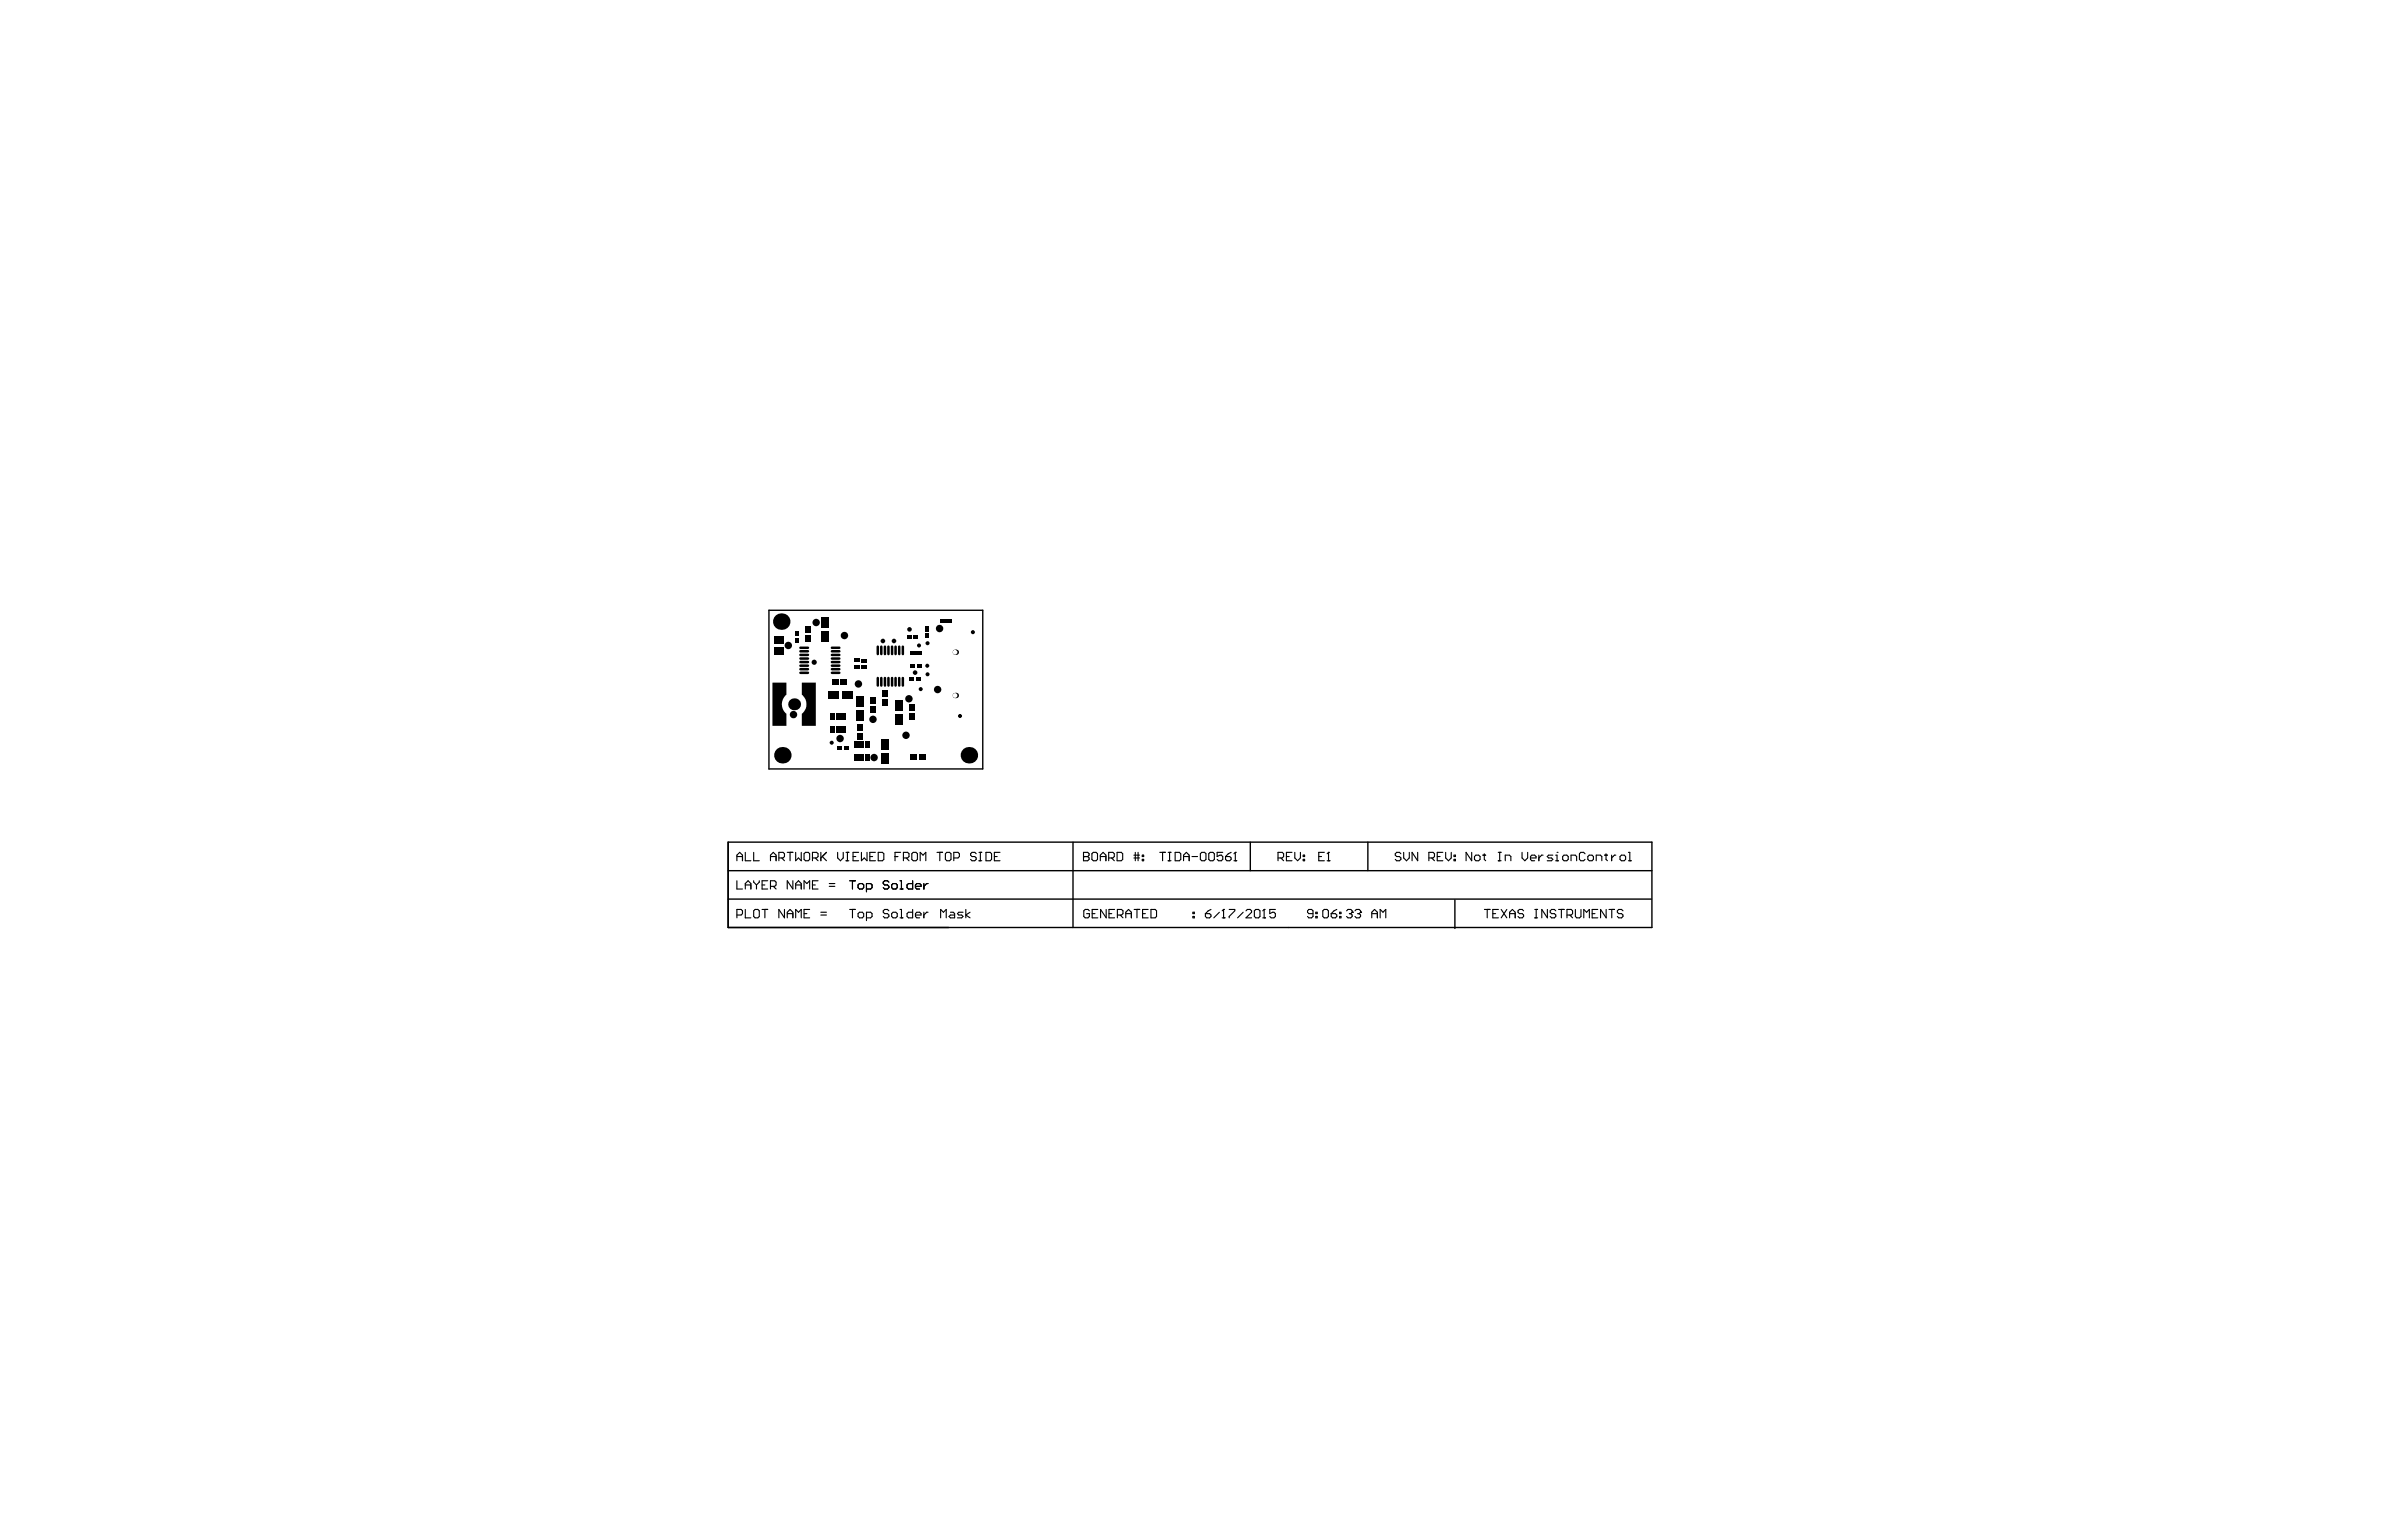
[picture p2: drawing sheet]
<svg xmlns="http://www.w3.org/2000/svg" width="432mm" height="279mm" viewBox="0 0 432 279" stroke-linecap="round" stroke-linejoin="round" font-family="sans-serif">
<path d="M139.4 110.7h38.8v28.7h-38.8zM132 152.7v15.5h167.5v-15.5h-167.5v15.5M132 157.9h167.5M194.5 152.7v15.5M226.7 152.7v5.2M248 152.7v5.2M132 163h167.4M263.7 163.2v5.1" fill="none" stroke="#000" stroke-width=".25"/>
<g fill="none" stroke="#000" stroke-width=".2">
<path d="M133.6 155.3h1M133.6 156.1v-1l.5-.6 .5 .6v1M133.6 159.7v1.5h1M135.1 154.5v1.6h1M136.6 154.5v1.6h1M136.6 159.7v.3l.5 .5M137.6 159.7v.3l-.5 .5M139.2 159.7h-1.1v1.5h1.1M139.7 155.3h1M139.7 156.1v-1l.5-.6 .5 .6v1M141.2 155.6h.8l.2-.3v-.5l-.2-.3h-.8v1.6M141.7 155.6l.5 .5"/>
<path d="M142.7 154.5h1M143.2 154.5v1.6M143.7 159.7v1.5l-1-1.5v1.5M144.2 154.5v1.6l.5-.5 .5 .5v-1.6M146 154.5h.5l.3 .3v1l-.3 .3h-.5l-.2-.3v-1zM147.3 155.6h.7l.3-.3v-.5l-.3-.3h-.7v1.6M147.8 155.6l.5 .5M148.3 159.7h-1v1.5h1M148.8 154.5v1.6M149.1 155.3l.7 .8M149.8 154.5l-1 1.1M151.8 154.5v1.1l.6 .5 .5-.5v-1.1"/>
<path d="M153.4 156.1h.5M153.4 154.5h.5M153.6 154.5v1.6M154 159.7h1M154.5 159.7v1.5M154.6 155.3h.5M155.7 154.5h-1.1v1.6h1.1M156.2 154.5v1.6l.5-.5 .5 .5v-1.6M157.7 155.3h.5M158.7 154.5h-1v1.6h1M159.2 154.5h.8l.2 .3v1l-.2 .3h-.8zM161.1 160l-.2-.3h-.5l-.3 .3v.2l.3 .3h.5l.2 .2v.2l-.2 .3h-.5l-.3-.3"/>
<path d="M162.2 155.3h.6M163.2 159.7h.2v1.5M163.3 154.5h-1.1v1.6M163.8 155.6h.7l.3-.3v-.5l-.3-.3h-.7v1.6M164.3 155.6l.5 .5M165.4 159.7v1.5h-.7l-.3-.3v-.4l.3-.3h.7M165.5 154.5h.6l.2 .3v1l-.2 .3h-.6l-.2-.3v-1zM166.8 156.1v-1.6l.5 .6 .5-.6v1.6M169.9 154.5h1M170.4 154.5v1.6M171.6 154.5h.5l.3 .3v1l-.3 .3h-.5l-.2-.3v-1zM172.9 155.6h.8l.2-.3v-.5l-.2-.3h-.8v1.6"/>
<path d="M177 154.8l-.3-.3h-.5l-.3 .3v.3l.3 .2h.5l.3 .3v.2l-.3 .3h-.5l-.3-.3M177.5 156.1h.5M177.5 154.5h.5M177.7 154.5v1.6M178.7 154.5h.8l.2 .3v1l-.2 .3h-.8zM180.3 155.3h.5M181.3 154.5h-1v1.6h1M196.4 155.3h.1M196.4 154.5h.8l.2 .3v.3l-.2 .2 .2 .3v.2l-.2 .3h-.8zM196.4 155.3h.8M198.2 154.5h.5l.3 .3v1l-.3 .3h-.5l-.3-.3v-1zM199.5 155.3h1"/>
<path d="M199.5 156.1v-1l.5-.6 .5 .6v1M201 155.6h.7l.3-.3v-.5l-.3-.3h-.7v1.6M201.5 155.6l.5 .5M202.5 154.5h.8l.2 .3v1l-.2 .3h-.8zM205.5 155.1h1.1M205.5 155.6h1.1M205.8 154.5v1.6M206.3 154.5v1.6M207.1 155.8h.2v.3h-.2zM207.1 155.1h.2v.2h-.2zM210.2 154.5h1.1M210.7 154.5v1.6"/>
<path d="M211.8 156.1h.5M211.8 154.5h.5M212 154.5v1.6M213 154.5h.8l.2 .3v1l-.2 .3h-.8zM214.6 155.3h1M214.6 156.1v-1l.5-.6 .5 .6v1M216.1 155.3h1M217.8 154.5h.6l.2 .3v1l-.2 .3h-.6l-.2-.3v-1zM219.4 154.5h.5l.2 .3v1l-.2 .3h-.5l-.3-.3v-1zM221.7 154.5h-1.1v.8l.5-.2h.3l.3 .2v.5l-.3 .3h-.5l-.3-.3M222.2 155.3h.7l.3 .3v.2l-.3 .3h-.5l-.2-.3zM223.2 154.5l-.5 .3-.5 .5"/>
<path d="M223.7 156.1h.5M223.9 154.5h.1M223.9 154.5v1.6M223.9 154.5l-.2 .3M231.7 155.6h.7l.3-.3v-.5l-.3-.3h-.7v1.6M232.2 155.6l.5 .5M233.2 155.3h.5M234.2 154.5h-1v1.6h1M234.7 154.5v1.1l.5 .5 .5-.5v-1.1M236.2 155.8h.3v.3h-.3zM236.2 155.1h.3v.2h-.3zM239.1 155.3h.5"/>
<path d="M240.1 154.5h-1v1.6h1M240.6 156.1h.5M240.8 154.5h.1M240.8 154.5v1.6M240.8 154.5l-.2 .3M253.9 154.8l-.2-.3h-.5l-.3 .3v.3l.3 .2h.5l.2 .3v.2l-.2 .3h-.5l-.3-.3M254.5 154.5v1.1l.5 .5 .5-.5v-1.1M257 154.5v1.6l-1-1.6v1.6M259 155.6h.8l.2-.3v-.5l-.2-.3h-.8v1.6M259.5 155.6l.5 .5M260.5 155.3h.5M261.6 154.5h-1.1v1.6h1.1"/>
<path d="M262.1 154.5v1.1l.5 .5 .5-.5v-1.1M263.6 155.8h.2v.3h-.2zM263.6 155.1h.2v.2h-.2zM266.8 154.5v1.6l-1-1.6v1.6M267.5 155.1h.5l.3 .2v.5l-.3 .3h-.5l-.2-.3v-.5zM268.8 155.1h.5M269.1 154.8v1l.2 .3M271.6 156.1h.5M271.6 154.5h.5M271.9 154.5v1.6M272.9 156.1v-1h.7l.3 .2v.8M275.9 154.5v1.1l.5 .5 .5-.5v-1.1"/>
<path d="M277.4 155.6h1.1v-.3l-.3-.2h-.5l-.3 .2v.5l.3 .3h.5M279 155.1v1M279.7 155.1h-.2l-.5 .5M281.5 155.1h-.8l-.2 .2 .2 .3h.5l.3 .2-.3 .3h-.7M282 156.1h.5M282 155.1h.3v1M282.3 154.5h.1M283.5 155.1h.5l.3 .2v.5l-.3 .3h-.5l-.2-.3v-.5zM284.8 156.1v-1h.8l.2 .2v.8M287.3 154.8l-.2-.3h-.5l-.3 .3v1l.3 .3h.5l.2-.3M288.1 155.1h.5l.3 .2v.5l-.3 .3h-.5l-.3-.3v-.5zM289.4 156.1v-1h.7l.3 .2v.8"/>
<path d="M290.9 155.1h.5M291.1 154.8v1l.3 .3M292.1 155.1v1M292.9 155.1h-.2l-.6 .5M293.9 155.1h.5l.3 .2v.5l-.3 .3h-.5l-.2-.3v-.5zM295.2 156.1h.5M295.2 154.5h.2v1.6M133.6 165.9h.7l.3-.2v-.5l-.3-.3h-.7v1.5M135.1 161.2v-1l.5-.5 .5 .5v1M135.1 164.9v1.5h1M135.1 160.5h1M136.9 164.9h.5l.2 .3v1l-.2 .2h-.5l-.3-.2v-1z"/>
<path d="M137.1 160.5v.7M138.1 164.9h1.1M138.1 160.5h.6M138.7 164.9v1.5M139.7 160.7h.7l.3-.2v-.5l-.3-.3h-.7v1.5M140.2 160.7l.5 .5M142.2 164.9v1.5l-1-1.5v1.5M142.7 166.4v-1l.5-.5 .5 .5v1M142.7 165.7h1M144.2 161.2v-1l.5-.5 .5 .5v1M144.2 166.4v-1.5l.5 .5 .5-.5v1.5M144.2 160.5h1"/>
<path d="M145.8 165.7h.5M145.8 161.2v-1.5l.5 .5 .5-.5v1.5M146.8 164.9h-1v1.5h1M147.3 160.5h.5M148.8 165.9h1M148.8 165.4h1M150.3 160.7h1M150.3 160.2h1M154 164.9h1M154.5 164.9v1.5M155.8 165.4h.5l.3 .3v.5l-.3 .2h-.5l-.3-.2v-.5zM155.8 160.2h.5l.3 .3v.4l-.3 .3h-.5l-.3-.3v-.4z"/>
<path d="M157.1 166.4h.7l.3-.2v-.5l-.3-.3h-.7v1.5M157.1 161.2h.7l.3-.3v-.4l-.3-.3h-.7v1.5M161.1 165.2l-.2-.3h-.5l-.3 .3v.2l.3 .3h.5l.2 .2v.3l-.2 .2h-.5l-.3-.2M161.9 165.4h.5l.3 .3v.5l-.3 .2h-.5l-.3-.2v-.5zM161.9 160.2h.5l.3 .3v.4l-.3 .3h-.5l-.3-.3v-.4zM163.2 164.9h.2v1.5M163.2 166.4h.5M163.2 161.2h.5M165.4 164.9v1.5h-.7l-.3-.2v-.5l.3-.3h.7M165.9 165.9h1.1v-.2l-.3-.3h-.5l-.3 .3v.5l.3 .2h.5M165.9 160.7h1.1v-.2l-.3-.3h-.5l-.3 .3v.4l.3 .3h.5M167.5 160.2v1"/>
<path d="M167.5 165.4v1M168.2 165.4h-.2l-.5 .5M168.2 160.2h-.2l-.5 .5M170.5 166.4v-1.5l.5 .5 .5-.5v1.5M172.3 165.4h.5l.3 .3v.7h-.8l-.3-.2 .3-.3h.8M174.6 165.4h-.8l-.2 .3 .2 .2h.5l.3 .3-.3 .2h-.7M175.1 164.9v1.5M175.8 165.4l-.7 .5 .7 .5M197.5 165.2l-.3-.3h-.5l-.2 .3v1l.2 .2h.5l.3-.2v-.5h-.5M198 165.7h.5M199 164.9h-1v1.5h1M200.5 164.9v1.5l-1-1.5v1.5"/>
<path d="M201 165.7h.5M202 164.9h-1v1.5h1M202.6 165.9h.7l.3-.2v-.5l-.3-.3h-.7v1.5M203.1 165.9l.5 .5M204.1 165.7h1M204.1 166.4v-1l.5-.5 .5 .5v1M205.6 164.9h1M206.1 164.9v1.5M207.1 165.7h.5M208.1 164.9h-1v1.5h1M208.6 164.9h.8l.3 .3v1l-.3 .2h-.8zM216.3 166.2h.2v.2h-.2z"/>
<path d="M216.3 165.4h.2v.3h-.2zM218.5 165.7h.8l.2 .2v.3l-.2 .2h-.5l-.3-.2zM219.5 164.9l-.5 .3-.5 .5M221 165.4l-1 1M221.6 166.4h.5M221.8 164.9h.1M221.8 164.9v1.5M221.8 164.9l-.2 .3M222.8 164.9h1v.3l-1 1v.2M225.4 165.4l-1.1 1M225.9 165.2l.2-.3h.5l.3 .3v.2l-1 1h1M227.6 164.9h.5l.3 .3v1l-.3 .2h-.5l-.2-.2v-1z"/>
<path d="M228.9 166.4h.5M229.2 164.9h.1M229.2 164.9v1.5M229.2 164.9l-.3 .3M231.2 164.9h-1v.8l.5-.3h.2l.3 .3v.5l-.3 .2h-.5l-.2-.2M238 165.7h-.7l-.3-.3v-.2l.3-.3h.5l.2 .3v1l-.2 .2h-.5l-.3-.2M238.5 166.2h.3v.2h-.3zM238.5 165.4h.3v.3h-.3zM240 164.9h.6l.2 .3v1l-.2 .2h-.6l-.2-.2v-1zM241.3 165.7h.8l.2 .2v.3l-.2 .2h-.5l-.3-.2zM242.3 164.9l-.5 .3-.5 .5M242.8 166.2h.3v.2h-.3z"/>
<path d="M242.8 165.4h.3v.3h-.3zM244.1 165.2l.3-.3h.5l.2 .3v.2M244.6 165.7h.3M244.9 165.7l.2 .2v.3l-.2 .2h-.5l-.3-.2M245.1 165.4h.1M245.1 165.4l-.2 .3M245.6 165.2l.3-.3h.5l.2 .3v.2M246.1 165.7h.3M246.4 165.7l.2 .2v.3l-.2 .2h-.5l-.3-.2M246.6 165.4h.1M246.6 165.4l-.2 .3M248.7 165.7h1"/>
<path d="M248.7 166.4v-1l.5-.5 .5 .5v1M250.2 166.4v-1.5l.5 .5 .5-.5v1.5M269.1 164.9h1M269.6 164.9v1.5M270.6 165.7h.5M271.6 164.9h-1v1.5h1M272.1 164.9l1 1.5M273.1 164.9l-1 1.5M273.7 165.7h1M273.7 166.4v-1l.5-.5 .5 .5v1M276.2 165.2l-.3-.3h-.5l-.2 .3v.2l.2 .3h.5l.3 .2v.3l-.3 .2h-.5l-.2-.2M278.2 164.9h.5"/>
<path d="M278.2 166.4h.5M278.5 164.9v1.5M280.5 164.9v1.5l-1-1.5v1.5M282 165.2l-.2-.3h-.5l-.3 .3v.2l.3 .3h.5l.2 .2v.3l-.2 .2h-.5l-.3-.2M282.5 164.9h1M283 164.9v1.5M284.1 165.9h.7l.3-.2v-.5l-.3-.3h-.7v1.5M284.6 165.9l.5 .5M285.6 164.9v1.3l.2 .2h.5l.3-.2v-1.3M287.1 166.4v-1.5l.5 .5 .5-.5v1.5M288.6 165.7h.5M289.6 164.9h-1v1.5h1"/>
<path d="M291.2 164.9v1.5l-1.1-1.5v1.5M291.7 164.9h1M292.2 164.9v1.5M294.2 165.2l-.3-.3h-.5l-.2 .3v.2l.2 .3h.5l.3 .2v.3l-.3 .2h-.5l-.2-.2"/>
</g>
<g fill="#000">
<path d="M140 123.8h2.6v2.1a2.28 2.28 0 0 0 0 3.6v2.1h-2.6zM145.4 123.8h2.5v7.8h-2.5v-2.1a2.28 2.28 0 0 0 0-3.6z"/>
<circle cx="142.9" cy="117" r=".67"/>
<circle cx="148" cy="112.9" r=".67"/>
<circle cx="153.1" cy="115.2" r=".67"/>
<circle cx="160.1" cy="116.2" r=".42"/>
<circle cx="162.1" cy="116.2" r=".42"/>
<circle cx="164.9" cy="114.1" r=".42"/>
<circle cx="166.6" cy="117" r=".37"/>
<circle cx="168.1" cy="116.6" r=".37"/>
<circle cx="170.3" cy="114" r=".67"/>
<circle cx="176.4" cy="114.6" r=".37"/>
<circle cx="143.8" cy="129.6" r=".67"/>
<circle cx="147.6" cy="120.1" r=".47"/>
<circle cx="150.8" cy="134.7" r=".37"/>
<circle cx="152.3" cy="133.9" r=".67"/>
<circle cx="155.6" cy="124" r=".67"/>
<circle cx="158.2" cy="130.4" r=".67"/>
<circle cx="158.5" cy="137.4" r=".67"/>
<circle cx="164.2" cy="133.3" r=".67"/>
<circle cx="164.8" cy="126.7" r=".67"/>
<circle cx="165.9" cy="122" r=".42"/>
<circle cx="166.9" cy="125" r=".37"/>
<circle cx="168.1" cy="120.7" r=".37"/>
<circle cx="168.1" cy="122.3" r=".37"/>
<circle cx="170" cy="125" r=".67"/>
<circle cx="173.2" cy="126.1" r=".49"/>
<circle cx="174" cy="129.8" r=".37"/>
</g>
<circle cx="173.1" cy="126.1" r=".43" fill="#fff"/>
<circle cx="173.2" cy="118.3" r=".49" fill="#000"/>
<circle cx="173.1" cy="118.3" r=".43" fill="#fff"/>
<g fill="#000">
<path d="M140.3 115.3h1.7v1.4h-1.7z" fill-rule="evenodd"/>
<path d="M140.3 117.4h1.7v1.3h-1.7z" fill-rule="evenodd"/>
<path d="M144.2 115.7h.7v.9h-.7z" fill-rule="evenodd"/>
<path d="M144.2 114.5h.7v.9h-.7z" fill-rule="evenodd"/>
<path d="M146 113.6h1v1.1h-1z" fill-rule="evenodd"/>
<path d="M146 115.2h1v1.1h-1z" fill-rule="evenodd"/>
<path d="M148.9 114.5h1.3v1.9h-1.3z" fill-rule="evenodd"/>
<path d="M148.9 111.9h1.3v1.9h-1.3z" fill-rule="evenodd"/>
<path d="M164.4 115.2h.9v.7h-.9z" fill-rule="evenodd"/>
<path d="M165 118h.9v.7h-.9z" fill-rule="evenodd"/>
<path d="M165.6 115.2h.9v.7h-.9z" fill-rule="evenodd"/>
<path d="M166.2 118h.9v.7h-.9z" fill-rule="evenodd"/>
<path d="M167.7 113.6h.7v.9h-.7z" fill-rule="evenodd"/>
<path d="M167.7 114.8h.7v.9h-.7z" fill-rule="evenodd"/>
<path d="M170.4 112.3h.9v.7h-.9z" fill-rule="evenodd"/>
<path d="M171.6 112.3h.9v.7h-.9z" fill-rule="evenodd"/>
<path d="M140.7 130h1.3v1.3h-1.3z" fill-rule="evenodd"/>
<path d="M140.7 124h1.3v1.3h-1.3z" fill-rule="evenodd"/>
<path d="M145.9 130.1h1.3v1.3h-1.3z" fill-rule="evenodd"/>
<path d="M145.9 124.1h1.3v1.3h-1.3z" fill-rule="evenodd"/>
<path d="M150.1 125.4h1.9v1.3h-1.9z" fill-rule="evenodd"/>
<path d="M150.8 123.1h1.1v1.1h-1.1z" fill-rule="evenodd"/>
<path d="M150.6 131.7h.8v1.2h-.8z" fill-rule="evenodd"/>
<path d="M150.6 129.3h.8v1.2h-.8z" fill-rule="evenodd"/>
<path d="M151.8 135.2h.9v.7h-.9z" fill-rule="evenodd"/>
<path d="M151.5 131.7h.8v1.2h-.8z" fill-rule="evenodd"/>
<path d="M151.5 129.3h.8v1.2h-.8z" fill-rule="evenodd"/>
<path d="M152.4 123.1h1.1v1.1h-1.1z" fill-rule="evenodd"/>
<path d="M152.7 125.3h1.9v1.4h-1.9z" fill-rule="evenodd"/>
<path d="M153 135.2h.9v.7h-.9z" fill-rule="evenodd"/>
<path d="M152.5 131.7h.7v1.2h-.7z" fill-rule="evenodd"/>
<path d="M152.5 129.3h.7v1.2h-.7z" fill-rule="evenodd"/>
<path d="M154.9 120.5h1v.7h-1z" fill-rule="evenodd"/>
<path d="M154.9 119.4h1v.7h-1z" fill-rule="evenodd"/>
<path d="M155.2 128.9h1.4v1.8h-1.4z" fill-rule="evenodd"/>
<path d="M155.2 126.3h1.4v1.9h-1.4z" fill-rule="evenodd"/>
<path d="M155.4 133h1v1.1h-1z" fill-rule="evenodd"/>
<path d="M155.4 131.4h1v1.1h-1z" fill-rule="evenodd"/>
<path d="M154.9 134.4h.8v1.2h-.8z" fill-rule="evenodd"/>
<path d="M154.9 136.8h.8v1.2h-.8z" fill-rule="evenodd"/>
<path d="M156.2 120.6h.9v.7h-.9z" fill-rule="evenodd"/>
<path d="M156.2 119.4h.9v.7h-.9z" fill-rule="evenodd"/>
<path d="M155.8 134.4h.8v1.2h-.8z" fill-rule="evenodd"/>
<path d="M155.8 136.8h.8v1.2h-.8z" fill-rule="evenodd"/>
<path d="M156.8 134.4h.8v1.2h-.8z" fill-rule="evenodd"/>
<path d="M156.8 136.8h.8v1.2h-.8z" fill-rule="evenodd"/>
<path d="M157.8 128.1h1v1.1h-1z" fill-rule="evenodd"/>
<path d="M157.8 126.5h1v1.1h-1z" fill-rule="evenodd"/>
<path d="M159.8 134h1.3v1.9h-1.3z" fill-rule="evenodd"/>
<path d="M159.8 136.6h1.3v1.9h-1.3z" fill-rule="evenodd"/>
<path d="M160 126.9h1v1.1h-1z" fill-rule="evenodd"/>
<path d="M160 125.3h1v1.1h-1z" fill-rule="evenodd"/>
<path d="M162.3 129.5h1.3v1.9h-1.3z" fill-rule="evenodd"/>
<path d="M162.3 126.9h1.3v1.9h-1.3z" fill-rule="evenodd"/>
<path d="M164.8 127.8h1.1v1.1h-1.1z" fill-rule="evenodd"/>
<path d="M164.8 129.4h1.1v1.1h-1.1z" fill-rule="evenodd"/>
<path d="M164.9 122.8h.8v.7h-.8z" fill-rule="evenodd"/>
<path d="M165 120.4h.9v.7h-.9z" fill-rule="evenodd"/>
<path d="M165.1 136.7h1.1v1.1h-1.1z" fill-rule="evenodd"/>
<path d="M166.1 122.8h.9v.7h-.9z" fill-rule="evenodd"/>
<path d="M166.2 120.4h.9v.7h-.9z" fill-rule="evenodd"/>
<path d="M166.6 136.8h1.1v1h-1.1z" fill-rule="evenodd"/>
</g>
<g fill="none" stroke="#000" stroke-width=".46">
<path d="M145.1 118.7h1.4M145.1 118.1h1.4M145.1 119.4h1.4M145.1 117.5h1.4M150.8 118.7h1.3M150.8 118.1h1.3M150.8 119.4h1.3M150.8 117.5h1.3M159.1 117.2v1.4M159.8 117.2v1.4M160.4 117.2v1.4M161.1 117.2v1.4"/>
<path d="M161.7 117.2v1.4M162.3 117.2v1.4M163 117.2v1.4M163.7 117.2v1.4M145.1 122h1.4M145.1 120.7h1.4M145.1 120h1.4M145.1 121.3h1.4M150.8 122h1.3M150.8 120.7h1.3M150.8 120h1.3M150.8 121.3h1.3"/>
<path d="M159.1 122.9v1.4M159.8 122.9v1.4M160.4 122.9v1.4M161.1 122.9v1.4M161.7 122.9v1.4M162.3 122.9v1.4M163 122.9v1.4M163.7 122.9v1.4"/>
</g>
<g fill="#000">
<circle cx="141.6" cy="112.7" r="1.5"/>
<circle cx="141.8" cy="136.9" r="1.5"/>
<circle cx="144" cy="127.7" r="1.08"/>
<circle cx="175.6" cy="136.9" r="1.5"/>
</g>
</svg>
